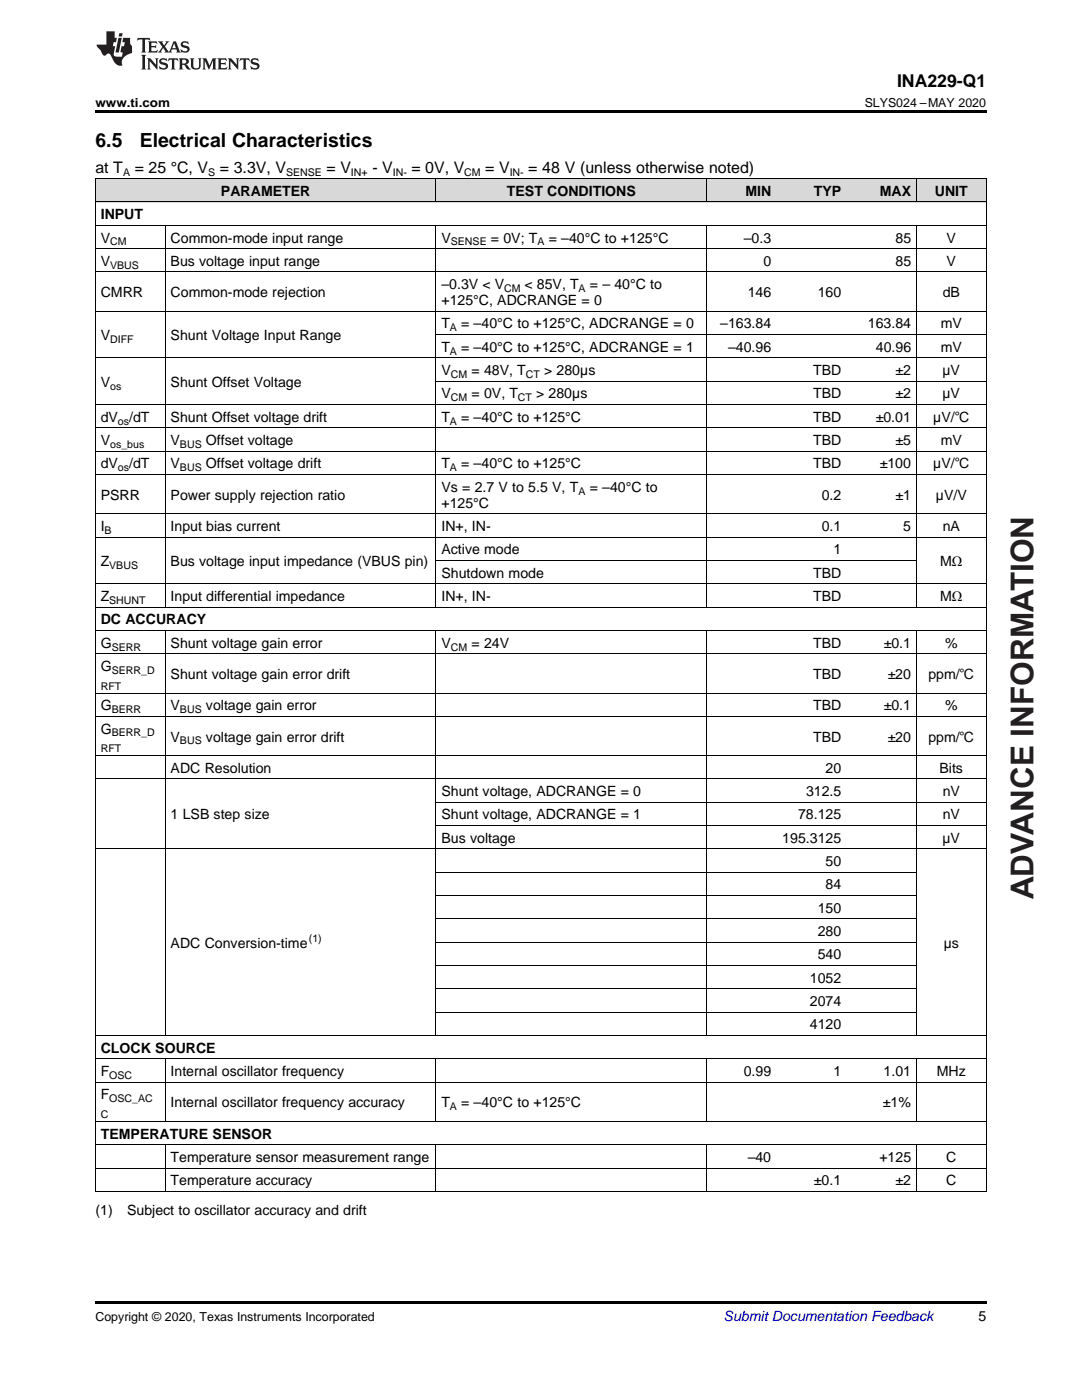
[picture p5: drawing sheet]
<svg xmlns="http://www.w3.org/2000/svg" width="216mm" height="279mm" viewBox="0 0 216 279" stroke-linecap="round" stroke-linejoin="round" font-family="sans-serif">
<defs><g id="words">
<text font-size="6.3" fill="#231f20" x="206.2" y="179.5" transform="rotate(-90 206.2 179.5)">ADVANCE INFORMATION</text>
<g font-size="3.9">
<text x="19" y="29.3">6.5</text>
<text x="27.9" y="29.3">Electrical Characteristics</text>
</g>
<text font-size="3.5" x="179" y="17.3">INA229-Q1</text>
<g font-size="3.2">
<text x="19" y="34.4">at T</text>
<text x="26.9" y="34.4">= 25 °C, V</text>
<text x="43.9" y="34.4">= 3.3V, V</text>
<text x="65.2" y="34.4">= V</text>
<text x="74.3" y="34.4">- V</text>
<text x="82.1" y="34.4">= 0V, V</text>
<text x="96.8" y="34.4">= V</text>
<text x="105.4" y="34.4">= 48 V (unless otherwise noted)</text>
</g>
<g font-size="2.8">
<text x="44.1" y="39.1">PARAMETER</text>
<text x="101.1" y="39.1">TEST CONDITIONS</text>
<text x="148.7" y="39.1">MIN</text>
<text x="162.4" y="39.1">TYP</text>
<text x="175.5" y="39.1">MAX</text>
<text x="186.5" y="39.1">UNIT</text>
<text x="20.1" y="43.7">INPUT</text>
<text x="20.1" y="48.4">V</text>
<text x="20.1" y="53.1">V</text>
<text x="34" y="48.4">Common-mode input range</text>
<text x="34" y="53.1">Bus voltage input range</text>
<text x="88.1" y="48.4">V</text>
<text x="98" y="48.4">= 0V; T</text>
<text x="109.5" y="48.4">= –40°C to +125°C</text>
<text x="148.4" y="48.4">–0.3</text>
<text x="152.3" y="53.1">0</text>
<text x="178.7" y="48.4">85</text>
<text x="178.7" y="53.1">85</text>
<text x="188.9" y="48.4">V</text>
<text x="188.9" y="53.1">V</text>
<text x="20.1" y="59.3">CMRR</text>
<text x="34" y="59.3">Common-mode rejection</text>
<text x="88.1" y="57.7">–0.3V &lt; V</text>
<text x="104.7" y="57.7">&lt; 85V, T</text>
<text x="117.7" y="57.7">= – 40°C to</text>
<text x="149.2" y="59.3">146</text>
<text x="163.2" y="59.3">160</text>
<text x="188.1" y="59.3">dB</text>
<text x="88.1" y="60.9">+125°C, ADCRANGE = 0</text>
<text x="88.1" y="65.5">T</text>
<text x="92" y="65.5">= –40°C to +125°C, ADCRANGE = 0</text>
<text x="143.7" y="65.5">–163.84</text>
<text x="173.2" y="65.5">163.84</text>
<text x="187.7" y="65.5">mV</text>
<text x="20.1" y="67.9">V</text>
<text x="34" y="67.9">Shunt Voltage Input Range</text>
<text x="88.1" y="70.2">T</text>
<text x="92" y="70.2">= –40°C to +125°C, ADCRANGE = 1</text>
<text x="145.3" y="70.2">–40.96</text>
<text x="174.8" y="70.2">40.96</text>
<text x="187.7" y="70.2">mV</text>
<text x="20.1" y="77.2">V</text>
<text x="34" y="77.2">Shunt Offset Voltage</text>
<text x="88.1" y="74.9">V</text>
<text x="94.1" y="74.9">= 48V, T</text>
<text x="108.6" y="74.9">&gt; 280µs</text>
<text x="162.2" y="74.9">TBD</text>
<text x="178.7" y="74.9">±2</text>
<text x="188.1" y="74.9">µV</text>
<text x="88.1" y="79.5">V</text>
<text x="94.1" y="79.5">= 0V, T</text>
<text x="107" y="79.5">&gt; 280µs</text>
<text x="162.2" y="79.5">TBD</text>
<text x="178.7" y="79.5">±2</text>
<text x="188.1" y="79.5">µV</text>
<text x="20.1" y="84.2">dV</text>
<text x="20.1" y="88.8">V</text>
<text x="25.8" y="84.2">/dT</text>
<text x="34" y="84.2">Shunt Offset voltage drift</text>
<text x="34" y="88.8">V</text>
<text x="41.1" y="88.8">Offset voltage</text>
<text x="88.1" y="84.2">T</text>
<text x="92" y="84.2">= –40°C to +125°C</text>
<text x="162.2" y="84.2">TBD</text>
<text x="162.2" y="88.8">TBD</text>
<text x="174.8" y="84.2">±0.01</text>
<text x="178.7" y="88.8">±5</text>
<text x="186.2" y="84.2">µV/℃</text>
<text x="187.7" y="88.8">mV</text>
<text x="20.1" y="93.5">dV</text>
<text x="25.8" y="93.5">/dT</text>
<text x="34" y="93.5">V</text>
<text x="41.1" y="93.5">Offset voltage drift</text>
<text x="88.1" y="93.5">T</text>
<text x="92" y="93.5">= –40°C to +125°C</text>
<text x="162.2" y="93.5">TBD</text>
<text x="175.5" y="93.5">±100</text>
<text x="186.2" y="93.5">µV/℃</text>
<text x="20.1" y="99.7">PSRR</text>
<text x="34" y="99.7">Power supply rejection ratio</text>
<text x="88.1" y="98.1">Vs = 2.7 V to 5.5 V, T</text>
<text x="88.1" y="101.3">+125°C</text>
<text x="117.7" y="98.1">= –40°C to</text>
<text x="164" y="99.7">0.2</text>
<text x="178.7" y="99.7">±1</text>
<text x="186.8" y="99.7">µV/V</text>
<text x="20.1" y="106">I</text>
<text x="34" y="106">Input bias current</text>
<text x="88.1" y="106">IN+, IN-</text>
<text x="164" y="106">0.1</text>
<text x="180.2" y="106">5</text>
<text x="188.1" y="106">nA</text>
<text x="20.1" y="113">Z</text>
<text x="34" y="113">Bus voltage input impedance (VBUS pin)</text>
<text x="88.1" y="110.6">Active mode</text>
<text x="166.3" y="110.6">1</text>
<text x="187.6" y="113">MΩ</text>
<text x="20.1" y="119.9">Z</text>
<text x="34" y="119.9">Input differential impedance</text>
<text x="88.1" y="115.3">Shutdown mode</text>
<text x="88.1" y="119.9">IN+, IN-</text>
<text x="162.2" y="115.3">TBD</text>
<text x="162.2" y="119.9">TBD</text>
<text x="187.6" y="119.9">MΩ</text>
<text x="20.1" y="124.6">DC ACCURACY</text>
<text x="20.1" y="129.3">G</text>
<text x="34" y="129.3">Shunt voltage gain error</text>
<text x="88.1" y="129.3">V</text>
<text x="94.1" y="129.3">= 24V</text>
<text x="162.2" y="129.3">TBD</text>
<text x="176.4" y="129.3">±0.1</text>
<text x="188.6" y="129.3">%</text>
<text x="20.1" y="133.9">G</text>
<text x="34" y="135.5">Shunt voltage gain error drift</text>
<text x="162.2" y="135.5">TBD</text>
<text x="177.1" y="135.5">±20</text>
<text x="185.2" y="135.5">ppm/℃</text>
<text x="20.1" y="141.7">G</text>
<text x="34" y="141.7">V</text>
<text x="41.1" y="141.7">voltage gain error</text>
<text x="162.2" y="141.7">TBD</text>
<text x="176.4" y="141.7">±0.1</text>
<text x="188.6" y="141.7">%</text>
<text x="20.1" y="146.4">G</text>
<text x="34" y="148">V</text>
<text x="41.1" y="148">voltage gain error drift</text>
<text x="162.2" y="148">TBD</text>
<text x="177.1" y="148">±20</text>
<text x="185.2" y="148">ppm/℃</text>
<text x="34" y="154.2">ADC Resolution</text>
<text x="164.7" y="154.2">20</text>
<text x="187.5" y="154.2">Bits</text>
<text x="88.1" y="158.9">Shunt voltage, ADCRANGE = 0</text>
<text x="160.8" y="158.9">312.5</text>
<text x="188.1" y="158.9">nV</text>
<text x="34" y="163.5">1 LSB step size</text>
<text x="88.1" y="163.5">Shunt voltage, ADCRANGE = 1</text>
<text x="159.2" y="163.5">78.125</text>
<text x="188.1" y="163.5">nV</text>
<text x="88.1" y="168.2">Bus voltage</text>
<text x="156.1" y="168.2">195.3125</text>
<text x="164.7" y="172.9">50</text>
<text x="188.1" y="168.2">µV</text>
<text x="164.7" y="177.5">84</text>
<text x="163.2" y="182.2">150</text>
<text x="34" y="189.2">ADC Conversion-time</text>
<text x="163.2" y="186.8">280</text>
<text x="163.2" y="191.5">540</text>
<text x="188.3" y="189.2">µs</text>
<text x="161.6" y="196.1">1052</text>
<text x="161.6" y="200.8">2074</text>
<text x="161.6" y="205.5">4120</text>
<text x="20.1" y="210.1">CLOCK SOURCE</text>
<text x="20.1" y="214.8">F</text>
<text x="34" y="214.8">Internal oscillator frequency</text>
<text x="148.4" y="214.8">0.99</text>
<text x="166.3" y="214.8">1</text>
<text x="176.3" y="214.8">1.01</text>
<text x="186.9" y="214.8">MHz</text>
<text x="20.1" y="219.4">F</text>
<text x="34" y="221">Internal oscillator frequency accuracy</text>
<text x="88.1" y="221">T</text>
<text x="92" y="221">= –40°C to +125°C</text>
<text x="176.2" y="221">±1%</text>
<text x="20.1" y="227.3">TEMPERATURE SENSOR</text>
<text x="34" y="231.9">Temperature sensor measurement range</text>
<text x="149.2" y="231.9">–40</text>
<text x="175.5" y="231.9">+125</text>
<text x="188.8" y="231.9">C</text>
<text x="34" y="236.6">Temperature accuracy</text>
<text x="162.4" y="236.6">±0.1</text>
<text x="178.7" y="236.6">±2</text>
<text x="188.8" y="236.6">C</text>
<text x="19" y="242.4">(1)</text>
<text x="25.4" y="242.4">Subject to oscillator accuracy and drift</text>
<text x="195.3" y="263.6">5</text>
</g>
<text font-size="2.8" fill="#0000c8" x="144.4" y="263.6">Submit Documentation Feedback</text>
<g font-size="2.5">
<text x="19" y="21.4">www.ti.com</text>
<text x="172.5" y="21.4">SLYS024 –MAY 2020</text>
<text x="19" y="263.6">Copyright © 2020, Texas Instruments Incorporated</text>
</g>
<g font-size="2.1">
<text x="24.6" y="35.1">A</text>
<text x="41.6" y="35.1">S</text>
<text x="57.1" y="35.1">SENSE</text>
<text x="70" y="35.1">IN+</text>
<text x="78.4" y="35.1">IN-</text>
<text x="92.6" y="35.1">CM</text>
<text x="101.7" y="35.1">IN-</text>
<text x="22" y="49">CM</text>
<text x="22" y="53.6">VBUS</text>
<text x="90" y="49">SENSE</text>
<text x="107.2" y="49">A</text>
<text x="100.6" y="58.3">CM</text>
<text x="115.5" y="58.3">A</text>
<text x="22" y="68.4">DIFF</text>
<text x="89.8" y="66.1">A</text>
<text x="89.8" y="70.8">A</text>
<text x="22" y="77.8">os</text>
<text x="90" y="75.4">CM</text>
<text x="105" y="75.4">CT</text>
<text x="90" y="80.1">CM</text>
<text x="103.4" y="80.1">CT</text>
<text x="22" y="89.4">os_bus</text>
<text x="23.5" y="84.7">os</text>
<text x="35.9" y="89.4">BUS</text>
<text x="89.8" y="84.7">A</text>
<text x="23.5" y="94.1">os</text>
<text x="35.9" y="94.1">BUS</text>
<text x="89.8" y="94.1">A</text>
<text x="115.4" y="98.7">A</text>
<text x="20.9" y="106.5">B</text>
<text x="21.8" y="113.5">VBUS</text>
<text x="21.8" y="120.5">SHUNT</text>
<text x="22.3" y="129.8">SERR</text>
<text x="90" y="129.8">CM</text>
<text x="20.1" y="137.7">RFT</text>
<text x="22.3" y="134.5">SERR_D</text>
<text x="22.3" y="142.3">BERR</text>
<text x="35.9" y="142.3">BUS</text>
<text x="22.3" y="147">BERR_D</text>
<text x="35.9" y="148.6">BUS</text>
<text x="20.1" y="150.1">RFT</text>
<text x="61.6" y="188">(1)</text>
<text x="21.8" y="215.3">OSC</text>
<text x="21.8" y="220">OSC_AC</text>
<text x="89.8" y="221.6">A</text>
<text x="20.1" y="223.2">C</text>
</g>
</g></defs>
<g fill="#d8d8d8">
<path d="M19 35.7h14v4.7h-14z"/>
<path d="M33 35.7h54v4.7h-54z"/>
<path d="M87 35.7h54v4.7h-54z"/>
<path d="M141 35.7h14v4.7h-14z"/>
<path d="M155 35.7h13.9v4.7h-13.9z"/>
<path d="M168.9 35.7h14v4.7h-14z"/>
<path d="M182.9 35.7h13.9v4.7h-13.9z"/>
</g>
<path d="M19 22h177.8v.5h-177.8zM19 259.7h177.8v.5h-177.8z" fill="#000"/>
<path d="M203.9 26.4h.1M203.9 256.5h.1" fill="none" stroke="#231f20" stroke-width=".2"/>
<g fill="none" stroke="#000" stroke-width=".2">
<path d="M19 35.6h177.8M19.1 35.7v202.1M87 35.7v4.7M141 35.7v4.7M182.8 35.7v4.7M196.8 35.7v202.1M19 54.3h177.8M19 49.6h177.8M19 45h177.8M19 40.3h177.8M32.9 45v76.2M87 45v76.2"/>
<path d="M141 45v76.2M182.8 45v76.2M19 71.4h177.8M19 62.1h177.8M87 76.1h109.8M87 66.8h109.8M19 94.7h177.8M19 90h177.8M19 85.4h177.8M19 80.7h177.8M19 116.5h177.8M19 107.2h177.8"/>
<path d="M19 102.5h177.8M87 111.8h95.9M19 138.3h177.8M19 130.5h177.8M19 125.8h177.8M19 121.2h177.8M32.9 125.8v80.9M87 125.8v80.9M141 125.8v80.9M182.8 125.8v80.9M19 155.5h177.8M19 150.8h177.8"/>
<path d="M19 143h177.8M19 169.4h177.8M87 178.7h95.9M87 174.1h95.9M87 164.8h109.8M87 160.1h109.8M87 197.4h95.9M87 192.7h95.9M87 188h95.9M87 183.4h95.9M19 216h177.8M19 211.3h177.8"/>
<path d="M19 206.7h177.8M32.9 211.3v12.6M87 211.3v12.6M87 202h95.9M141 211.3v12.6M182.8 211.3v12.6M19 237.8h177.8M19 233.1h177.8M19 228.5h177.8M19 223.8h177.8M32.9 228.5v9.3M87 228.5v9.3"/>
<path d="M141 228.5v9.3M182.8 228.5v9.3"/>
</g>
<g fill="#231f20">
<path d="M27.5 7.6l-.1 .5 .4-.2h.6v.1v2.1l-.2 .4h1l-.3-.4v-2.1l.1-.1h.5l.5 .2-.2-.5zM29.5 8.3l.2 .3v1.5l-.2 .4h1.8l.2-.6a1.04 1.04 0 0 1-1.3 .2v-.7h.6l.3 .2v-.6l-.3 .2h-.6v-.6l.8-.1 .4 .3-.2-.5zM31.5 8.3l.9 1.1-.9 1.1h.8l-.2-.2 .5-.7 .4 .7-.2 .2h1.5l-.1-.2 .1-.4h.9l.1 .4-.2 .2h1l-.3-.3-.7-1.9h-.5l-.9 2-.8-1 .9-1h-.8l.1 .3-.3 .5-.4-.6 .2-.2zM34.7 8.6l.4 1h-.7zM36.3 8.4a.63 .63 0 0 0-.2 .7 .63 .63 0 0 0 .6 .4l.6 .2 .1 .2a.75 .75 0 0 1-.7 .4 .75 .75 0 0 1-.6-.5l.1 .7 .1-.1a1.11 1.11 0 0 0 1.5-.6 1.13 1.13 0 0 0-1.2-.8l-.1-.4a1.04 1.04 0 0 1 1.2 .2l-.2-.5-.1 .1-.5-.2zM28.2 10.9l.2 .4v2.2l-.2 .4h1l-.3-.4v-2.2l.3-.4zM29.3 11.6l.3 .4v1.5l-.3 .4h.8l-.2-.4v-1.3l1.5 1.7v-1.9l.2-.4h-.7l.2 .4v.9l-1.1-1.3zM32 11.8a.62 .62 0 0 0-.2 .7 .62 .62 0 0 0 .6 .4l.6 .1 .1 .3a.76 .76 0 0 1-.7 .3 .76 .76 0 0 1-.6-.4l.1 .7 .1-.1a1.11 1.11 0 0 0 1.5-.6 1.13 1.13 0 0 0-1.2-.8l-.1-.4a1.04 1.04 0 0 1 1.2 .2l-.2-.6-.1 .1-.5-.1zM33.7 11.6l-.2 .6a.61 .61 0 0 1 .8-.3v1.6l-.2 .4h.9l-.2-.4v-1.6a.63 .63 0 0 1 .8 .3l-.2-.6zM35.6 11.6l.3 .4v1.5l-.3 .4h1l-.2-.2v-.8l.5 .2a.76 .76 0 0 0 1.2 .7l-1-1a.58 .58 0 0 0 .6-.5 .58 .58 0 0 0-.5-.6zM36.4 11.9h.1a.45 .45 0 0 1 .5 .1 .45 .45 0 0 1 .1 .5l-.7 .2zM37.9 11.6l.2 .2a2.17 2.17 0 0 0 .3 1.9 .99 .99 0 0 0 1.6-.6v-1.1l.2-.4h-.7l.2 .2a1.92 1.92 0 0 1-.2 1.8 .6 .6 0 0 1-.9-.5v-1.1l.2-.4zM40.4 11.6l.2 .4v1.5l-.2 .4h.7l-.2-.4v-1.4l.8 1.8 .8-1.8v1.4l-.2 .4h.9l-.2-.4v-1.5l.2-.4h-.8l-.6 1.5-.6-1.5zM43.4 11.6l.2 .4v1.5l-.2 .4h1.8l.2-.6a1.04 1.04 0 0 1-1.3 .1v-.6h.5l.4 .2v-.6l-.4 .2h-.5v-.7h.8l.3 .3-.1-.6zM45.5 11.6l.2 .4v1.5l-.2 .4h.7l-.2-.4v-1.3l1.5 1.7v-1.9l.2-.4h-.7l.2 .4v.9l-1.1-1.3zM47.9 11.6l-.1 .6a.61 .61 0 0 1 .8-.3v1.6l-.3 .4h1l-.3-.4 .1-1.6a.63 .63 0 0 1 .7 .3l-.1-.6zM50.2 11.8a.62 .62 0 0 0-.2 .7 .62 .62 0 0 0 .6 .4l.6 .1 .2 .3a.76 .76 0 0 1-.8 .3 .76 .76 0 0 1-.6-.4l.1 .7 .2-.1a1.11 1.11 0 0 0 1.5-.6 1.13 1.13 0 0 0-1.3-.8l-.1-.4a1.04 1.04 0 0 1 1.2 .2l-.1-.6-.2 .1-.5-.1z"/>
<path d="M21.2 6.3v2.6h-1.9l.1 .4 .7 .9a.91 .91 0 0 0 1 .8 .56 .56 0 0 1 .5-.3 .56 .56 0 0 1 .5 .3l.4 .8a1.53 1.53 0 0 0 1.9 1.2 1.54 1.54 0 0 1 1-2.1l.9-.3v-1.4a1.52 1.52 0 0 1-.3-1.6h-1.4l-.2 .8h.5l-.2 .8h-.4l-.2 1v.2l.4 .1-.2 .8a1.93 1.93 0 0 1-1.6-.3l.3-1.8h-.5l.2-.8h.4l.2-.8h-.4v-1.3zM23.6 7.6l-.6 2.9h.7l.6-2.9zM23.8 6.6l-.1 .7h.6l.2-.7z"/>
</g>
<use href="#words"/>
</svg>
